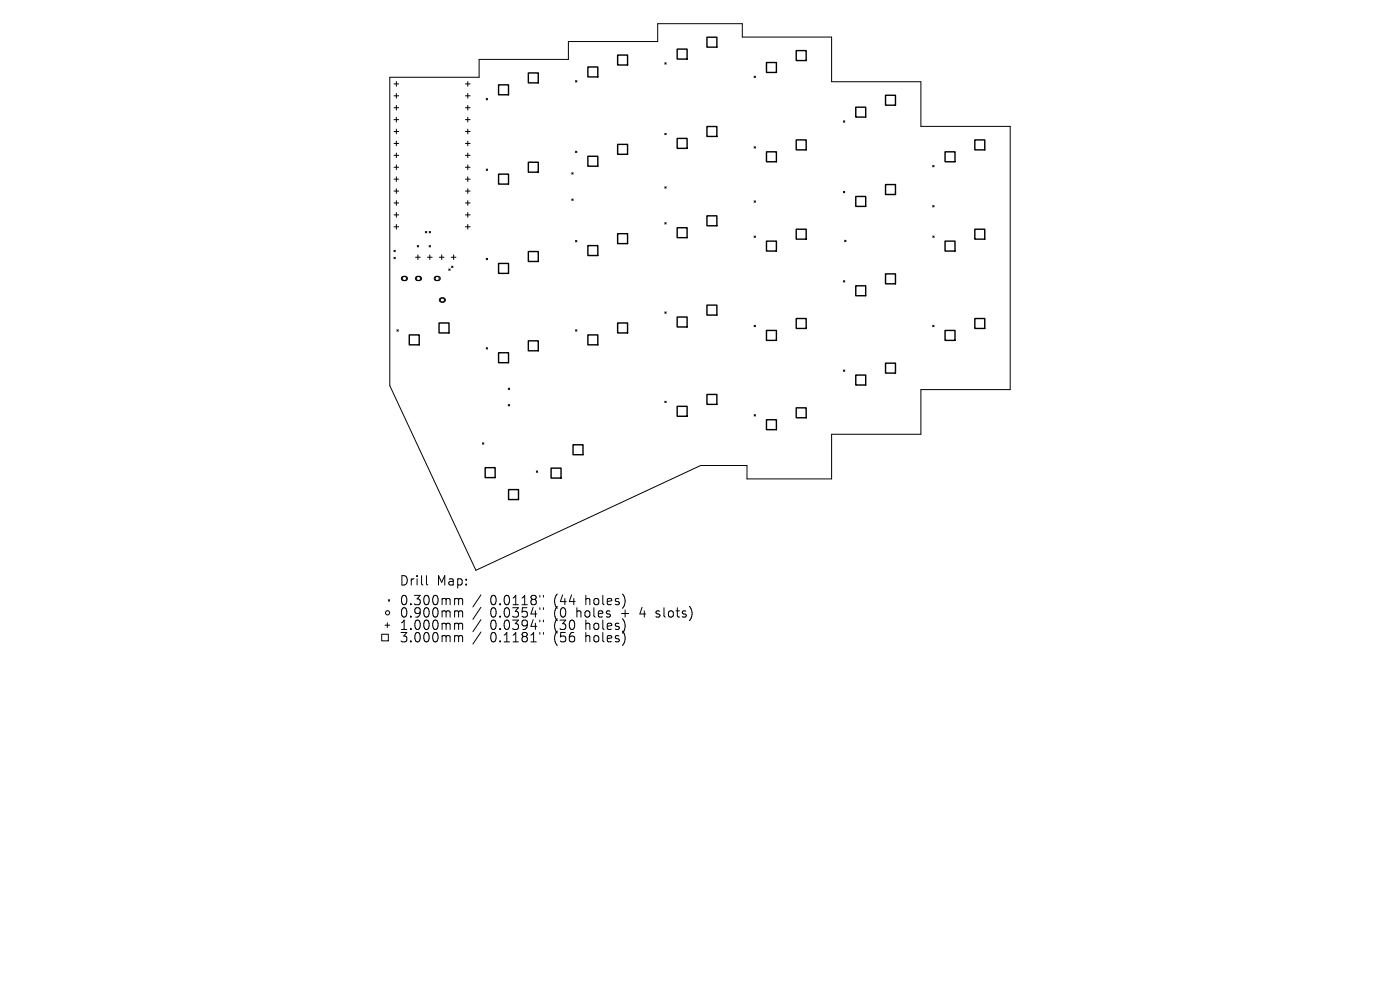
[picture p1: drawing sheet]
<svg xmlns="http://www.w3.org/2000/svg" width="297mm" height="210mm" viewBox="0 0 297 210" stroke-linecap="round" stroke-linejoin="round" font-family="sans-serif">
<defs><g id="words">
<g font-size="2.8">
<text x="84.7" y="124.5">Drill</text>
<text x="92.6" y="124.5">Map:</text>
<text x="84.7" y="128.7">0.300mm</text>
<text x="84.7" y="131.3">0.900mm</text>
<text x="104" y="128.7">0.0118&quot;</text>
<text x="104" y="131.3">0.0354&quot;</text>
<text x="117.6" y="128.7">(44</text>
<text x="117.6" y="131.3">(0</text>
<text x="122.6" y="131.3">holes</text>
<text x="124.5" y="128.7">holes)</text>
<text x="132.2" y="131.3">+</text>
<text x="136.4" y="131.3">4</text>
<text x="140" y="131.3">slots)</text>
<text x="84.7" y="133.9">1.000mm</text>
<text x="84.7" y="136.5">3.000mm</text>
<text x="104" y="133.9">0.0394&quot;</text>
<text x="104" y="136.5">0.1181&quot;</text>
<text x="117.6" y="133.9">(30</text>
<text x="117.6" y="136.5">(56</text>
<text x="124.5" y="133.9">holes)</text>
<text x="124.5" y="136.5">holes)</text>
</g>
</g></defs>
<g fill="none" stroke="#000" stroke-width=".21">
<path d="M82.7 16.4h18.9v-3.8h19v-3.8h18.9v-3.8h18v2.9h18.9v9.4h19v9.5h18.9v55.8h-18.9v9.5h-19v9.5h-17.9v-2.9h-9.9l-47.6 22.3-18.3-39.2zM83.6 17.8h1M84.1 17.3v1M84.1 19.8v1M98.7 17.8h1M99.2 17.3v1M99.2 19.8v1M122.1 17.1l.3 .3M122.4 17.1l-.3 .3M141 13.3l.3 .3M141.3 13.3l-.3 .3M160 16.2l.3 .3"/>
<path d="M160.3 16.2l-.3 .3M83.6 22.9h1M83.6 30.4h1M83.6 20.3h1M83.6 25.4h1M83.6 27.9h1M83.6 33h1M83.6 35.5h1M83.6 38h1M84.1 22.4v.9M84.1 24.9v1M84.1 27.4v1"/>
<path d="M84.1 29.9v1M84.1 32.5v1M84.1 35v1M84.1 37.5v1M98.7 30.4h1M98.7 22.9h1M98.7 20.3h1M98.7 25.4h1M98.7 27.9h1M98.7 33h1M98.7 35.5h1M98.7 38h1"/>
<path d="M99.2 22.4v.9M99.2 24.9v1M99.2 29.9v1M99.2 32.5v1M99.2 37.5v1M99.2 27.4v1M99.2 35v1M103.1 20.9l.3 .3M103.1 35.9l.3 .3M103.4 20.9l-.3 .3M103.4 35.9l-.3 .3M121.3 36.6l.3 .3"/>
<path d="M121.6 36.6l-.3 .3M122.1 32.1l.3 .3M122.4 32.1l-.3 .3M141 28.3l.3 .3M141 39.6l.3 .3M141.3 28.3l-.3 .3M141.3 39.6l-.3 .3M160 31.1l.3 .3M160.3 31.1l-.3 .3M178.9 25.6l.3 .3M179.2 25.6l-.3 .3M197.9 35.1l.3 .3"/>
<path d="M198.2 35.1l-.3 .3M83.6 54.6l.3 .3M83.6 53.1l.3 .3M83.6 40.5h1M83.6 45.6h1M83.6 48.1h1M83.6 43.1h1M83.9 54.6l-.3 .3M83.9 53.1l-.3 .3M84.1 40v1M84.1 42.6v1M84.1 45.1v1"/>
<path d="M84.1 47.6v1M85.3 58.8l.9-.1 .2 .2v.4l-.3 .2h-.7l-.2-.4zM88.2 54.6h1M88.3 58.8l.9-.1 .2 .2v.4l-.3 .2h-.7l-.3-.4zM88.5 52.1l.3 .3M88.7 54.1v1M88.8 52.1l-.3 .3M90.2 49.1l.3 .3M90.5 49.1l-.3 .3M90.7 54.6h1M91 49.1l.3 .3M91 52.1l.3 .3"/>
<path d="M91.2 54.1v1M91.3 49.1l-.3 .3M91.3 52.1l-.3 .3M92.2 58.8l.9-.1 .3 .2v.4l-.4 .2h-.6l-.3-.4zM93.2 54.6h1M93.7 54.1v1M95.2 57l.3 .3M95.5 57l-.3 .3M95.7 54.6h1M95.8 56.5l.3 .3M96.1 56.5l-.3 .3M96.2 54.1v1"/>
<path d="M98.7 40.5h1M98.7 45.6h1M98.7 48.1h1M98.7 43.1h1M99.2 40v1M99.2 42.6v1M99.2 47.6v1M99.2 45.1v1M103.1 54.8l.3 .3M103.4 54.8l-.3 .3M121.3 42.2l.3 .3M121.6 42.2l-.3 .3"/>
<path d="M122.1 51l.3 .3M122.4 51l-.3 .3M141 47.2l.3 .3M141.3 47.2l-.3 .3M160 42.6l.3 .3M160 50.1l.3 .3M160.3 42.6l-.3 .3M160.3 50.1l-.3 .3M178.9 59.5l.3 .3M178.9 40.6l.3 .3M179.2 51l.3 .3M179.2 59.5l-.3 .3"/>
<path d="M179.2 40.6l-.3 .3M179.5 51l-.3 .3M197.9 43.6l.3 .3M197.9 50.1l.3 .3M198.2 43.6l-.3 .3M198.2 50.1l-.3 .3M84.2 70l.3 .3M84.5 70l-.3 .3M93.3 63.3l.9-.1 .3 .3v.3l-.4 .3h-.6l-.3-.4zM103.1 73.7l.3 .3M103.4 73.7l-.3 .3M122.1 70l.3 .3"/>
<path d="M122.4 70l-.3 .3M141 66.2l.3 .3M141.3 66.2l-.3 .3M160 69l.3 .3M160.3 69l-.3 .3M178.9 78.5l.3 .3M179.2 78.5l-.3 .3M197.9 69l.3 .3M198.2 69l-.3 .3M102.3 93.9l.3 .3M102.6 93.9l-.3 .3M107.8 82.3l.3 .3"/>
<path d="M107.8 85.8l.3 .3M108.1 82.3l-.3 .3M108.1 85.8l-.3 .3M113.8 99.9l.3 .3M114.1 99.9l-.3 .3M141 85.1l.3 .3M141.3 85.1l-.3 .3M160 88l.3 .3M160.3 88l-.3 .3M81 134.5h1.4v1.4h-1.4zM81.7 132.6h1M82.2 132.1v1"/>
<path d="M82.4 127.2l.3 .3M82.7 127.2l-.3 .3M90.5 122.1v1.7l.3 .3M96.7 127h.3l.3 .2M96.7 129.6h.3l.3 .3M96.7 132.2h.3l.3 .3M96.7 134.8h.3l.3 .3M97.3 127.2l.3-.2h.4l.1 1.3M97.3 127.2v1.1M97.3 129.9v1M97.3 132.5v1M97.3 135.1v1.1"/>
<path d="M97.3 129.9l.3-.3 .4 .1 .1 1.2M97.3 132.5l.3-.3 .4 .1 .1 1.2M97.3 135.1l.3-.3 .4 .1 .1 1.3M102 126.2l-1.7 2.6M102 128.8l-1.7 2.6M102 131.4l-1.7 2.6M102 134.1l-1.7 2.5M114.5 126.3v.4M114.5 128.9v.4M114.5 131.5v.4M114.5 134.2v.3M115.3 126.3v.4"/>
<path d="M115.3 128.9v.4M115.3 131.5v.4M115.3 134.2v.3M139.2 130.8l.1 .1M139.2 129.7v.4"/>
<circle cx="85.8" cy="59.1" r=".45"/>
<circle cx="88.8" cy="59.1" r=".45"/>
<circle cx="92.8" cy="59.1" r=".45"/>
<circle cx="93.8" cy="63.6" r=".45"/>
<circle cx="82.2" cy="130" r=".45"/>
</g>
<g fill="none" stroke="#000" stroke-width=".3">
<path d="M105.8 18h2.1v2.1h-2.1zM112.1 15.5h2.1v2.1h-2.1zM124.7 14.2h2.1v2.1h-2.1zM131 11.7h2.1v2.1h-2.1zM143.7 10.4h2.1v2.1h-2.1zM150 7.9h2.1v2.1h-2.1zM162.6 13.3h2.1v2.1h-2.1zM168.9 10.7h2.1v2.1h-2.1zM105.8 36.9h2.1v2.1h-2.1zM112.1 34.4h2.1v2.1h-2.1zM124.7 33.2h2.1v2.1h-2.1zM131 30.6h2.1v2.1h-2.1z"/>
<path d="M143.7 29.4h2.1v2.1h-2.1zM150 26.8h2.1v2.1h-2.1zM162.6 32.2h2.1v2.1h-2.1zM168.9 29.7h2.1v2.1h-2.1zM181.5 22.7h2.2v2.1h-2.2zM187.9 39.2h2.1v2.1h-2.1zM187.9 20.2h2.1v2.1h-2.1zM200.5 32.2h2.1v2.1h-2.1zM206.8 29.7h2.1v2.1h-2.1zM105.8 55.9h2.1v2.1h-2.1zM112.1 53.4h2.1v2.1h-2.1zM124.7 52.1h2.1v2.1h-2.1z"/>
<path d="M131 49.6h2.1v2.1h-2.1zM143.7 48.3h2.1v2.1h-2.1zM150 45.8h2.1v2.1h-2.1zM162.6 51.1h2.1v2.2h-2.1zM168.9 48.6h2.1v2.1h-2.1zM181.5 41.7h2.2v2.1h-2.2zM187.9 58.1h2.1v2.1h-2.1zM200.5 51.1h2.1v2.2h-2.1zM206.8 48.6h2.1v2.1h-2.1zM86.8 71h2.1v2.1h-2.1zM93.1 68.5h2.2v2.1h-2.2zM105.8 74.8h2.1v2.1h-2.1z"/>
<path d="M112.1 72.3h2.1v2.1h-2.1zM124.7 71h2.1v2.1h-2.1zM131 68.5h2.1v2.1h-2.1zM143.7 67.3h2.1v2.1h-2.1zM150 64.7h2.1v2.1h-2.1zM162.6 70.1h2.1v2.1h-2.1zM168.9 67.6h2.1v2.1h-2.1zM181.5 60.6h2.2v2.1h-2.2zM181.5 79.6h2.2v2.1h-2.2zM187.9 77h2.1v2.1h-2.1zM200.5 70.1h2.1v2.1h-2.1zM206.8 67.6h2.1v2.1h-2.1z"/>
<path d="M102.9 99.2h2.1v2.1h-2.1zM116.9 99.3h2.1v2.1h-2.1zM121.6 94.3h2.1v2.2h-2.1zM143.7 86.2h2.1v2.1h-2.1zM150 83.7h2.1v2.1h-2.1zM162.6 89h2.1v2.1h-2.1zM168.9 86.5h2.1v2.1h-2.1zM107.9 103.9h2.1v2.1h-2.1z"/>
</g>
<use href="#words"/>
</svg>
